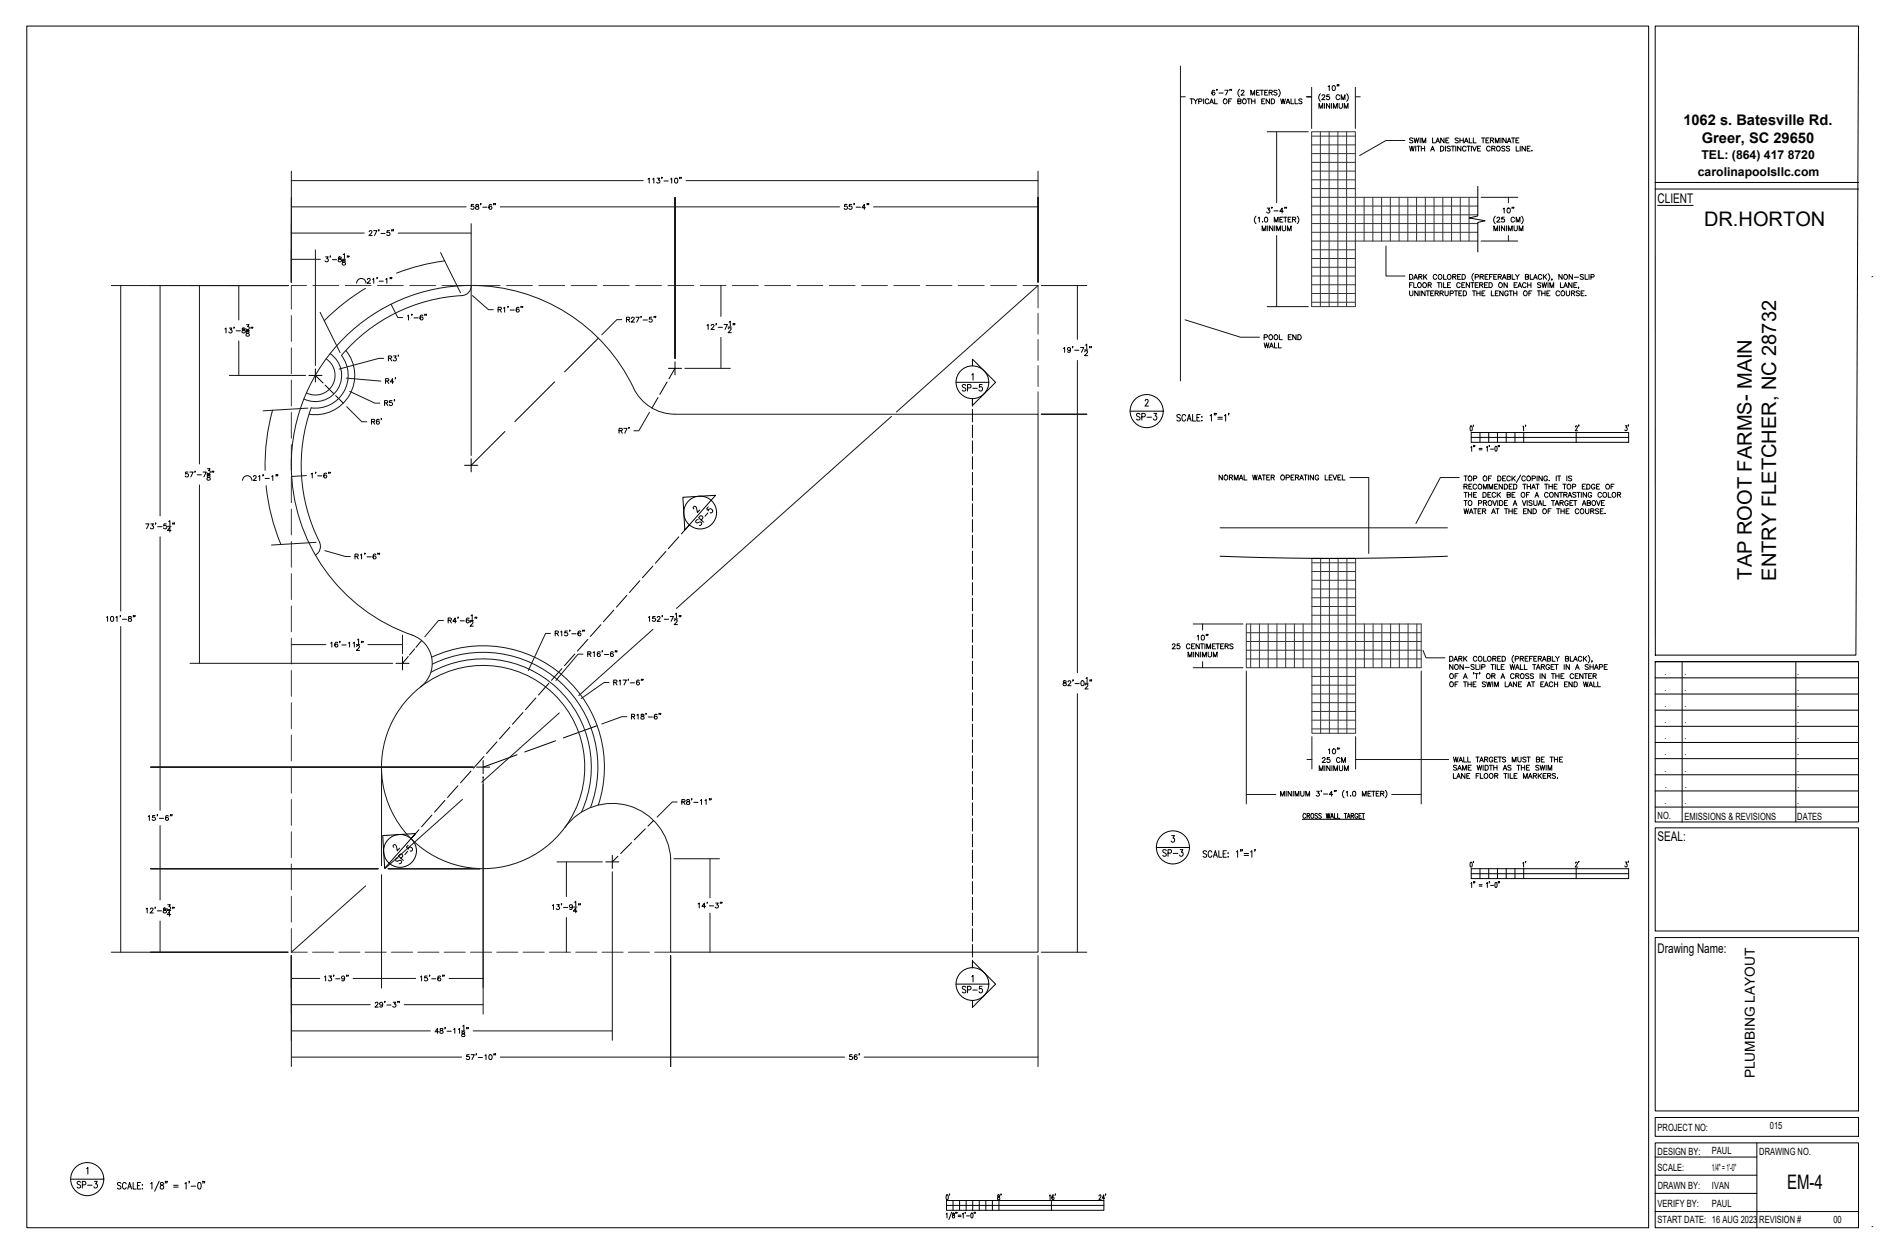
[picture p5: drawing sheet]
<svg xmlns="http://www.w3.org/2000/svg" width="914mm" height="610mm" viewBox="0 0 914 610" stroke-linecap="round" stroke-linejoin="round" font-family="sans-serif">
<defs><g id="words">
<g font-size="9.7">
<text x="825" y="109">DR.HORTON</text>
<text x="848" y="281" transform="rotate(-90 848 281)">TAP ROOT FARMS- MAIN</text>
<text x="860" y="281" transform="rotate(-90 860 281)">ENTRY FLETCHER, NC 28732</text>
<text x="865" y="576">EM-4</text>
</g>
<g font-size="7.1">
<text x="815" y="61">1062 s. Batesville Rd.</text>
<text x="824" y="69">Greer, SC 29650</text>
</g>
<text font-size="6.7" x="849" y="522" transform="rotate(-90 849 522)">PLUMBING LAYOUT</text>
<g font-size="6.5">
<text x="802" y="98">CLIENT</text>
<text x="907" y="135" transform="rotate(-90 907 135)">.</text>
<text x="802" y="407">SEAL:</text>
<text x="802" y="462">Drawing Name:</text>
<text x="907" y="594" transform="rotate(-90 907 594)">.</text>
</g>
<g font-size="5.9">
<text x="824" y="77">TEL: (864) 417 8720</text>
<text x="822" y="85">carolinapoolsllc.com</text>
</g>
<g font-size="4.8">
<text x="806" y="327">.</text>
<text x="815" y="327">.</text>
<text x="870" y="327">.</text>
<text x="806" y="334">.</text>
<text x="815" y="334">.</text>
<text x="870" y="334">.</text>
<text x="806" y="342">.</text>
<text x="815" y="342">.</text>
<text x="870" y="342">.</text>
<text x="806" y="350">.</text>
<text x="815" y="350">.</text>
<text x="870" y="350">.</text>
<text x="806" y="358">.</text>
<text x="815" y="358">.</text>
<text x="870" y="358">.</text>
<text x="806" y="366">.</text>
<text x="815" y="366">.</text>
<text x="870" y="366">.</text>
<text x="806" y="374">.</text>
<text x="815" y="374">.</text>
<text x="870" y="374">.</text>
<text x="806" y="382">.</text>
<text x="816" y="381">.</text>
<text x="870" y="382">.</text>
<text x="806" y="389">.</text>
<text x="815" y="389">.</text>
<text x="870" y="389">.</text>
<text x="802" y="397">NO.</text>
<text x="815" y="397">EMISSIONS &amp; REVISIONS</text>
<text x="870" y="397">DATES</text>
<text x="802" y="547">PROJECT NO:</text>
<text x="857" y="547">015</text>
<text x="802" y="559">DESIGN BY:</text>
<text x="829" y="559">PAUL</text>
<text x="852" y="559">DRAWING NO.</text>
<text x="802" y="567">SCALE:</text>
<text x="829" y="567">1/4&quot; = 1'-0&quot;</text>
<text x="802" y="576">DRAWN BY:</text>
<text x="829" y="576">IVAN</text>
<text x="802" y="584">VERIFY BY:</text>
<text x="829" y="584">PAUL</text>
<text x="802" y="592">START DATE: 16 AUG 2023</text>
<text x="852" y="592">REVISION #</text>
<text x="887" y="592">00</text>
</g>
</g></defs>
<!-- layer: 0 -->
<g fill="none" stroke="#151515" stroke-width=".48">
<path d="M571 32v152M571 47h3M633 47h2h-2M635 42v20M656 42v20M656 47h2M613 64h20M618 64v34M680 68h-9l-13 7M141 83v54v-41M141 87h170M327 96v78v-78"/>
<path d="M332 87h170M502 83v54v-41M717 96h18M730 96v2M141 108v29v-16M141 113h35M141 100h85M193 113h35M228 108v113M242 100h164M423 100h79M618 114v34"/>
<path d="M671 119v15h9M717 117h18M730 114v3M54 138h85h-66M58 138v158M77 138v112M92 138h47h-28M97 138v87M116 138v17M141 126h14M153 121v56M177 140a100 100 0 0 0-20 15"/>
<path d="M213 122l10 20M215 126l-12 3-11 3M228 138a5 5 0 0 1-4 5 82 82 0 0 0-59 29M349 138v15M502 138l-68 62M504 138h22M522 138v26M155 151l10 20M189 147l4 7h2M229 143l7 7h3M301 155h-2l-8 7M574 155l26 8h10"/>
<path d="M613 148h20M116 165v17M158 174a10 10 0 0 1 3 13 10 10 0 0 1-13 3M160 171a13 13 0 0 1 4 17 13 13 0 0 1-17 5M165 172a16 16 0 0 1 1 18 16 16 0 0 1-15 7 85 85 0 0 0 4 67l-1 3-1 2M167 170a19 19 0 0 1 2 21 19 19 0 0 1-19 10M186 174h-3l-19 5M331 178h23M349 163v15M522 174v152M111 182h37M132 199a100 100 0 0 0-4 29"/>
<path d="M149 198l-22 1M168 183l16 2M168 197l7 7h3M169 189l12 6h3M314 200l-5 9h-2M432 202l-105 93M526 201h-22h22M97 235v86M129 235a100 100 0 0 0 7 29M148 230l-7 1M653 231h10v37M706 231h-9l-12 22"/>
<path d="M77 260v132M591 256h110M153 263l-22 1M157 267l10 2h3M58 303v158M141 312h17M178 312h17M195 308v8M209 318a59 59 0 0 1 64 9 59 59 0 0 1 17 63M215 300h-3l-6 8M266 307h-2l-8 18M282 317h-2l-11 12"/>
<path d="M316 305l-36 32M578 302h24M582 302v3M689 315l1 4h9M92 321h98M204 333a14 14 0 0 0-4-25 87 87 0 0 1-36-142 87 87 0 0 1 144 25 22 22 0 0 0 19 10h175v260h-177v-45a28 28 0 0 0-21-26 28 28 0 0 0-30 11M204 333a49 49 0 0 0-4 74 49 49 0 0 0 74-6M204 333a49 49 0 0 1 64 3 49 49 0 0 1 6 65M209 326a52 52 0 0 1 60 7 52 52 0 0 1 12 60M209 322a56 56 0 0 1 62 8 56 56 0 0 1 15 61M295 330h-3l-11 8M522 336v125"/>
<path d="M578 323h24M582 320v3M603 325v64M688 325v64M271 345l-38 34M303 347h-2l-10 4M635 357v15M656 357v15M73 371h156h-156M234 377v101M234 380v111M633 368h2"/>
<path d="M656 368h45M77 400v36M224 387l-38 34M328 388h-3l-7 8M603 385h15M674 385h14M185 419v-46v46M270 417h22M274 417v17M326 416h22M344 416v19M73 421h110h-110"/>
<path d="M177 429l-36 32M188 421h44h-44M296 422v82M77 446v15M274 444v17M344 442v19M54 461h85h-66M141 478v-15v53M141 474h14M171 474h30M185 478v-54v54M217 474h17"/>
<path d="M502 463v53M504 461h22M141 491v-28v41M141 486h38M141 499h67M196 486h38M229 499h67M141 512h82M242 512h167M325 516v-53v53M418 512h84"/>
</g>
<g fill="none" stroke="#000" stroke-width=".48">
<path d="M576 48h2M577 48v2M578 48l1 1v1M580 48l-1 1M580 49h2v-1h-2v2M583 48v2M585 48a.9 .9 0 0 0-1 0 .9 .9 0 0 0-1 1 .9 .9 0 0 0 1 1 .9 .9 0 0 0 1 0M586 50v-2l1 2M586 49h1M588 48v2h1M588 44a1.1 1.1 0 0 0-1 1 1.1 1.1 0 0 0 1 1 .7 .7 0 0 0 0-1 .7 .7 0 0 0-1 0M589 43v1"/>
<path d="M590 45h2M593 44h1l-1 2M595 49h1M596 43l-1 1M596 43v1M596 48h-1v2M599 49h2v-1h-2v2h2l-1-1M600 43l-1 2 1 2M601 44h1l-1 2h1M604 48h1M605 48v2M605 46v-2l1 2 1-2v2"/>
<path d="M606 49h1M606 48v2M607 48v2M608 45h1M610 44h-2v2h2M610 44h2M611 49h1M611 44v2M612 45h1M612 48h-1v2h1M614 44h-2v2h2M614 45h2v-1h-2v2"/>
<path d="M615 48v2l-2-2v2M615 45l1 1M615 48h1a1.3 1.3 0 0 1 1 1 1.3 1.3 0 0 1-1 1h-1zM618 44h-1l1 1v1h-1M619 43l1 2-1 2M620 48l1 2v-2l1 2v-2M623 50v-2l1 2M623 49h1M625 48v2h1M627 48v2h1M630 48h-1v1l1 1h-1M638 52v-2l1 2 1-2v2"/>
<path d="M639 45l-1 2 1 2M640 46h1v1l-1 1h1M641 50v2M643 42v-1v3M643 46h-1v1a.8 .8 0 0 1 1 0 .8 .8 0 0 1 0 1 .8 .8 0 0 1-1 0M644 50v2l-2-2v2M645 50v2M645 52v-2l1 2 1-2v2M647 41v1M648 41v1M648 50v2h1h1v-2M648 46a.9 .9 0 0 0-1 0 .9 .9 0 0 0 0 1 .9 .9 0 0 0 0 1 .9 .9 0 0 0 1 0"/>
<path d="M649 48v-2l1 2 1-2v2M651 52v-2l1 2 1-2v2M652 45l1 2-1 2M682 71l1 2v-2l1 2 1-2M684 67h-2l2 1-1 1h-1M684 67l1 2 1-2v2l1-2M685 71v2M686 71h1M687 71v2M687 67v2M688 71v2M688 72h2"/>
<path d="M688 69v-2l1 2 1-2v2M690 71v2M693 73v-2l1 2M693 72h1M693 67v2h2M695 69l1-2 1 2M695 68h2M697 71h1a1.3 1.3 0 0 1 1 1 1.3 1.3 0 0 1-1 1h-1zM699 67v2l-2-2v2M700 71v2M700 68h1M701 67h-1v2h1"/>
<path d="M702 71h-2l2 1v1h-2M703 71h1M703 71v2M705 71v2M706 67h-2l2 1v1h-2M707 68h1M707 67v2M707 71v2l-1-2v2M708 67v2M709 69l1-2 1 2M709 68h1M710 71a.9 .9 0 0 0-1 0 .9 .9 0 0 0-1 1 .9 .9 0 0 0 1 1 .9 .9 0 0 0 1 0"/>
<path d="M710 71h2M711 71v2M711 67v2h2M712 71v2M713 71l1 2 1-2M713 67v2h2M715 72h1M717 71h-2v2h2M717 67h2M718 67v2M719 68h1M721 67h-2v2h2"/>
<path d="M721 71a1 1 0 0 0-1 0 1 1 0 0 0 0 2 1 1 0 0 0 1 0M721 68h2v-1h-2v2M722 72h2v-1h-2v2M722 68l1 1M723 72l1 1M724 69v-2l1 2 1-2v2M727 67v2M728 71h-1l1 1v1h-1M729 67v2l-2-2v2M730 69l1-2v2M730 68h1M731 71h-2l2 1-1 1h-1"/>
<path d="M732 67h1M732 67v2M734 68h1M734 71v2h1M735 67h-1v2h1M736 71v2M738 71v2l-1-2v2M739 72h1M741 71h-2v2h2M742 73h.1M229 99h-1v1a.8 .8 0 0 1 1 0 .8 .8 0 0 1 0 1 .8 .8 0 0 1-1 0M230 99v1l2 1a.7 .7 0 0 1-1 0 .7 .7 0 0 1 0-1l1-1z"/>
<path d="M233 99h.1M238 99a1.1 1.1 0 0 0-1 1 1.1 1.1 0 0 0 1 1 .7 .7 0 0 0 0-1 .7 .7 0 0 0-1 1M239 99h.1M240 99h.1M314 87v-1v3M316 87l1-1v3M318 86h1v1a.8 .8 0 0 1 0 1 .8 .8 0 0 1-1 0M320 86h.1M321 88h2M325 87v-1v3M329 86h.1M330 86h.1"/>
<path d="M410 99h-1v1a.8 .8 0 0 1 1 0 .8 .8 0 0 1 0 1 .8 .8 0 0 1-1 0M412 99h-1v1a.9 .9 0 0 1 1 0 .9 .9 0 0 1 0 1 .9 .9 0 0 1-1 0M414 99h-1M420 99h.1M421 99h-1M715 90v15l-4 1 8 1-4 1v14M179 112h1l-1 2h1M181 112h1l-1 2M183 111v1M184 113h2M189 112h-2v1a1 1 0 0 1 2 0 .8 .8 0 0 1-1 1 .8 .8 0 0 1-1 0M190 111v1"/>
<path d="M234 100h2M414 100h2M419 101h-2l1-2v2M608 105l-1 2 1 1M609 106l1-1v3M611 112v-3l1 3 1-3v3M611 107h.1M613 101h2l-1 1a.8 .8 0 0 1 1 1 1 1 0 0 1-2 0M614 109v3M616 100v1M616 109v3l-1-3v3M617 102h2"/>
<path d="M617 108v-3l1 3 1-3v3M617 109v3M618 112v-3l1 3 1-3v3M620 106h.1M621 109v2v1l1-1v-2M621 105h-1v3h1M621 102h-1l1-1v2M621 105h2M622 100v1M622 105v3M623 100v1M623 112v-3l1 3 1-3v3"/>
<path d="M624 106h.1M625 105h-1v3h1M626 106h1v-1h-1v3M626 106l1 2M628 105l1 2-1 1M723 112v-3l1 3 1-3v3M724 105l-1 2 1 1M725 106v-1l1 1-2 2h2M726 109v3M728 101v2M728 105h-1v1a.8 .8 0 0 1 1 0 .8 .8 0 0 1 0 1 .8 .8 0 0 1-1 0M728 109v3l-1-3v3"/>
<path d="M729 109v3M730 112v-3l1 3 1-3v3M732 100v1M733 100v1M733 109v2l1 1v-1v-2M733 106a.9 .9 0 0 0-1-1 .9 .9 0 0 0-1 1v1a.9 .9 0 0 0 1 1 .9 .9 0 0 0 1-1M734 108v-3l1 3 1-3v3M735 112v-3l1 3 1-3v3M737 105v2v1M158 124h1l-1 1a1.1 1.1 0 0 1 1 2 1.1 1.1 0 0 1-2-1M160 124v1M161 126h2"/>
<path d="M164 125l1 1a.8 .8 0 0 1 0 1 .8 .8 0 0 1-1-1l1-1zM166 126h1M166 126v1l1 1a.8 .8 0 0 1-1 0 .8 .8 0 0 1 0-1l1-1zM166 123h1v2M168 124v1M169 124v1M173 137a2.3 2.3 0 0 1 2-2 2.3 2.3 0 0 1 2 2M178 135h1l-1 2h1M180 135h1v2M183 134l-1 1M184 136h2M187 135v2"/>
<path d="M189 134v1M190 134l-1 1M682 133h1a1.3 1.3 0 0 1 1 1 1.3 1.3 0 0 1-1 1h-1zM682 138h1M684 137h-2v2M684 135l1-2 1 2M684 137v2h2M685 134h1M687 134h1v-1h-1v2M688 134v1M689 133v2M690 134l1 1"/>
<path d="M691 133l-2 1M691 138h2v-1h-2v2M692 138l1 1M695 133a.9 .9 0 0 0-1 0 .9 .9 0 0 0 0 1 .9 .9 0 0 0 1 1M696 137h1M697 137v2M698 137v2M699 133v2h1M699 137v2h1M701 138h1M702 137h-1v2h1M703 134h2v-1h-2v2"/>
<path d="M704 134l1 1M706 134h1M707 137a.9 .9 0 0 0-1 0 .9 .9 0 0 0-1 1 .9 .9 0 0 0 1 1 .9 .9 0 0 0 1 0M707 133h-1v2h1M708 138h1M708 133h1a1.3 1.3 0 0 1 0 1 1.3 1.3 0 0 1 0 1h-1zM709 137h-1v2h1M711 137v2l-1-2v2M712 137h2M713 137v2M713 132l-1 2 1 2M714 134h1l1-1h-2v2"/>
<path d="M714 138h1M716 137h-2v2h2M716 138h2v-1h-2v2M716 134h2v-1h-2v2M717 138l1 1M717 134l1 1M719 138h1M719 134h1M720 137h-1v2h1M720 133h-1v2h1M721 137h1a1.3 1.3 0 0 1 0 1 1.3 1.3 0 0 1 0 1h-1zM721 134h1"/>
<path d="M722 133h-1v2M723 134h1M725 133h-2v2h2M725 134h2v-1h-2v2M726 134l1 1M727 135l1-2 1 2M728 134h1M730 134h1v-1h-1v2h1v-1M730 137v2l-2-2v2M732 133v2h1M733 138h1M734 133v1v1"/>
<path d="M734 137h-1v2h1M735 139l1-2 1 2M735 138h1M735 133l-1 1M738 134h2v-1h-2v2h2l-1-1M739 137a.9 .9 0 0 0-1 0 .9 .9 0 0 0-1 1 .9 .9 0 0 0 1 1 .9 .9 0 0 0 1 0M739 138h2M739 137v2M741 133v2h1M741 137v2M742 135l1-2 1 2M743 134h1"/>
<path d="M746 137h-2l2 1v1h-2M746 133a.9 .9 0 0 0-1 0 .9 .9 0 0 0 0 1 .9 .9 0 0 0 0 1 .9 .9 0 0 0 1 0M746 137l1 2 1-2v2l1-2M747 133v2M748 134l1 1M749 133l-2 1M749 137v2M749 132l1 2-1 2M750 139v-2l1 2 1-2v2M751 135v1M755 137v2h2M756 133v2l-1-2v2"/>
<path d="M757 139l1-2 1 2M757 138h1M761 137v2l-2-2v2M761 133v2l-1-2v2M762 138h1M762 134h2M763 137h-1v2h1M764 139v1M766 133h-1l1 1v1h-1M767 133v2h2M769 133v2M770 134h1v-1h-1v2"/>
<path d="M109 159v2M111 159h1v1a.8 .8 0 0 1 0 1 .8 .8 0 0 1-1 0M113 158v1M117 159v1h2a.8 .8 0 0 1-1 1 .8 .8 0 0 1-1 0l2-2zM119 157h2l-1 1a.8 .8 0 0 1 0 1 .8 .8 0 0 1-1 0M122 158l-1 1M122 158v1M197 153h1v2M199 152v1M200 154h2M205 153a1.1 1.1 0 0 0-2 1 1.1 1.1 0 0 0 1 1 .7 .7 0 0 0 0-1 .7 .7 0 0 0-1 0M206 152v1"/>
<path d="M241 150h2v-1h-2v2M242 150l1 1M244 149v2M246 148v1M247 150h2M251 149a1 1 0 0 0-1 1 1 1 0 0 0 1 1 .7 .7 0 0 0 0-1 .7 .7 0 0 0-1 0M252 148v1M253 148v1M303 155h2v-1h-2v2M304 155l1 1M306 154h1l-1 2h1M308 154h1l-1 2"/>
<path d="M310 153v1M311 155h2M316 154h-2v1a1 1 0 0 1 2 0 .8 .8 0 0 1-1 1 .8 .8 0 0 1-1 0M317 153v1M342 158l1-1v3M344 158l1-1 1 1-2 2h2M347 157h.1M348 158h2M350 157h2l-1 3M352 158h2M353 159h1l-2 2h2M353 156h1v2"/>
<path d="M355 157h.1M356 157h-1M682 141v2h1h1v-2M686 141v2l-1-2v2M687 141v2M690 141v2l-2-2v2M690 141h2M691 141v2M693 142h.1M694 141h-1v2h1M695 142h1v-1h-1v2M695 142l1 1"/>
<path d="M697 142h1l1-1h-2v2M698 142l1 1M699 141l1 2h1v-2M702 142h1v-1h-1v2M704 141h2M705 141v2M706 142h1M708 141h-2v2h2M708 141a1.3 1.3 0 0 1 2 0 1.3 1.3 0 0 1 0 2h-2zM713 141h1M714 141v2M715 142h1"/>
<path d="M715 141v2M716 141v2M717 142h1M719 141h-2v2h2M722 141v2h1M724 142h1M725 141h-1v2h1M728 141v2l-2-2v2M730 141a.9 .9 0 0 0-1 0 .9 .9 0 0 0-1 1 .8 .8 0 0 0 1 1 .8 .8 0 0 0 1-1M731 141h1M731 141v2M733 142h1"/>
<path d="M733 141v2M734 141v2M740 142h1M742 141h-2v2M744 141h2M745 141v2M746 142h2M746 141v2M748 141v2M749 142h1M750 141h-1v2h1M755 141a.9 .9 0 0 0-1 0 .9 .9 0 0 0-1 1 .9 .9 0 0 0 1 1 .9 .9 0 0 0 1 0"/>
<path d="M758 141v2h1h1v-2M761 142h1v-1h-1v2M761 142l1 1M765 141h-2v1l2 1h-2M765 142h1M767 141h-2v2h2M768 143h.1M114 160h2M119 160h2M119 161l2 1a.7 .7 0 0 1-1 1 .7 .7 0 0 1-1-1l2-1zM153 179v6M188 173h1h1l-2-1v3"/>
<path d="M189 173l1 2M191 172h1l-1 1a1.1 1.1 0 0 1 1 2 1.1 1.1 0 0 1-2-1M193 172v1M290 164l-17 16M324 178h6M327 175v7M327 178l-3 5M471 177v-3l11 11-11 11v-3v4M515 169v-1v3M518 169a.7 .7 0 0 1-1 1 .7 .7 0 0 1 0-1 .7 .7 0 0 1 1 0v2l-1-1M519 168h.1M520 170h2"/>
<path d="M523 168h2l-1 3M525 169h2M525 170h1l-1 2h2M526 167v2M528 168h-1M528 168h.1M612 163h1h1l-2-1v2M612 166l1 2v-2l1 2v-2M615 168v-2l1 2M615 168h1M617 166v2h1M619 166v2h1"/>
<path d="M619 162v2h2M624 163h1M625 162h-1v2h1M627 162v2l-1-2v2M628 162h1a1.3 1.3 0 0 1 1 1 1.3 1.3 0 0 1-1 1h-1zM150 182h6M153 182l3 3M157 186l4 5M162 192l4 3M186 195h2v-1h-2v2M187 184h1l-1-1v3M187 195l1 1"/>
<path d="M187 184l1 2M190 194h-1v1a.9 .9 0 0 1 1 0 .9 .9 0 0 1 0 1 1 1 0 0 1-2 0M191 185h-2l1-2v3M191 194h.1M191 183v1M268 185l-19 19M319 192l-3 6M323 185l-4 6M463 185h16M468 187l-2-1v1l1 1 1 1h-1h-1M468 188h2v-2h-2v3M470 181h1v3"/>
<path d="M471 198v6M471 188h2M475 186h-1v2a.9 .9 0 0 1 1 0 .9 .9 0 0 1 0 1 .9 .9 0 0 1-1 0M547 199h16M554 194l1-1 1 1-2 3h2M180 204h1v-1h-1v2M181 204v1M184 203h-1a1.1 1.1 0 0 0-1 1 1.1 1.1 0 0 0 1 1 .7 .7 0 0 0 0-1 .7 .7 0 0 0-1 1M185 203h-1M244 209l-16 16M300 208h1l-1-1v3M300 208l1 2"/>
<path d="M302 207h2l-2 3M305 207l-1 1M471 206v6M471 213v7M552 201l-2-1v1l2 1v1h-1h-1M553 202h1v-2h-1v3M555 202h2M559 200h1l-1 1a1.1 1.1 0 0 1 1 2 1 1 0 0 1-2 0M571 201h-1l1 1a1 1 0 0 1 0 2 .9 .9 0 0 1-1-1M574 201a.9 .9 0 0 0-1 0 .9 .9 0 0 0-1 1v1a.9 .9 0 0 0 1 1 .9 .9 0 0 0 1-1M575 204l1-3 1 3M575 203h1"/>
<path d="M577 201v3h2M579 202h1M581 201h-2v3h2M582 202h.1M582 204h.1M586 201v3M588 200v1M589 200l-1 1M590 202h2M590 203h2M593 201v3M595 200v1"/>
<path d="M712 206a1.2 1.2 0 0 1 1 2 1.2 1.2 0 0 1-1 1zM712 217v-1v2M712 209h76v5h-76zM712 212h76M713 206v1M713 216h.1M714 216h.1M716 217h1M716 218h1M716 209v5M720 217v-1v2M721 209v5"/>
<path d="M721 216h.1M722 217h1M724 216a1.1 1.1 0 0 1 1 1 1.1 1.1 0 0 1-1 1zM725 209v5M725 216h.1M726 216h.1M729 209v5M733 209v5M737 207l1-1v3M738 209v5M739 206l-1 1M763 207v-1l1 1-1 2h1"/>
<path d="M763 209v5M764 206h.1M787 206h1l-1 1h1a.7 .7 0 0 1 0 1 .7 .7 0 0 1-1 0M788 206h.1M91 229h-1v1a.8 .8 0 0 1 1 0 .8 .8 0 0 1 0 1 .8 .8 0 0 1-1-1M92 229h1l-1 2M95 228l-1 1M95 230h2M98 229h2l-1 2M100 230h2M100 227h2l-1 1a.8 .8 0 0 1 1 1 1 1 0 0 1-2 0M100 230v1l2 1a.7 .7 0 0 1-1 1 1 1 0 0 1 0-2l1-1z"/>
<path d="M103 228v1M117 233a2.3 2.3 0 0 1 3-3 2.3 2.3 0 0 1 2 3M123 231l1-1v1l-1 2h1M125 231l1-1v3M127 230v1M128 232h2M132 231v-1v3M134 230v1M151 230v-1v2M153 229h.1M154 230h2M158 229a1.1 1.1 0 0 0-1 1 1.1 1.1 0 0 0 1 1 .7 .7 0 0 0 0-1 .7 .7 0 0 0-1 1"/>
<path d="M159 229h.1M160 229h.1M225 225h6M228 222v6M471 221v6M471 229v6M471 236v6M592 230v2l-2-2v2M595 231h1l1-1h-2v2M596 231l1 1M597 232v-2l1 2 1-2v2M600 232l1-2 1 2"/>
<path d="M600 232h1M602 230v2h2M606 230l1 2v-2l1 2 1-2M609 232l1-2 1 2M609 232h1M611 230h2M612 230v2M613 231h1M615 230h-2v2h2M615 231h2v-1h-2v2M616 231l1 1M623 231h1v-1h-1v2"/>
<path d="M625 231h1M626 230h-1v2h1M627 231h1l1-1h-2v2M628 231l1 1M629 232l1-2 1 2M629 232h2M631 230h2M632 230v2M633 230v2M636 230v2l-2-2v2M638 231a.9 .9 0 0 0-1-1 .9 .9 0 0 0 0 1 1 1 0 0 0 0 1 1 1 0 0 0 1 0v-1M641 230v2h2"/>
<path d="M643 231h1M645 230h-2v2h2M645 230l1 2 1-2M648 231h1M649 230h-1v2h1M650 230v2h1M709 236l1-1-1-1v3M709 230h1M709 238h1M709 230v3M709 238v3M709 236l1 1"/>
<path d="M711 238v3M711 240h1M711 236h1M712 238v3M713 234h-2v3h2M713 232h2v-1l-2-1v3M713 240h1M715 235a.9 .9 0 0 0-1-1 .9 .9 0 0 0-1 1v1a.9 .9 0 0 0 1 1 .9 .9 0 0 0 1-1M715 238h-2v3h2M718 238h1a1.3 1.3 0 0 1 0 2 1.3 1.3 0 0 1 0 1h-1zM718 237v-3l1 3 1-3v3M720 240h1"/>
<path d="M721 232h.1M721 237v-3l1 3 1-3v3M722 238h-2v3h2M722 230h-1v3M724 236h.1M724 239a.9 .9 0 0 0-1-1 .9 .9 0 0 0-1 1v1a.9 .9 0 0 0 1 1 .9 .9 0 0 0 1-1M725 238v3M725 230a1.3 1.3 0 0 1 1 1 1.3 1.3 0 0 1 0 2h-1zM725 234h-1v3h1M725 239l1 2M726 238l-1 2M727 234v3l-1-3v3"/>
<path d="M727 232h1M728 234a1.3 1.3 0 0 1 2 1 1.3 1.3 0 0 1-1 2h-1zM729 230h-2v3h2M730 240l1-1-1-1v3h1v-1M731 236h.1M731 231a.9 .9 0 0 0-1-1 .9 .9 0 0 0-1 1 1.1 1.1 0 0 0 1 2 1 1 0 0 0 1-1M732 230v3M732 240h1M732 234h-1v3h1M732 231l2 2M733 234h1a1.3 1.3 0 0 1 0 2 1.3 1.3 0 0 1 0 1h-1zM733 238h-1v3h1"/>
<path d="M734 230l-2 2M736 230l-2 4M737 234h2M738 234v3M738 231a.9 .9 0 0 0-1-1 .9 .9 0 0 0 0 1v1a.9 .9 0 0 0 0 1 .9 .9 0 0 0 1-1M739 240h1M739 236h2M739 234v3M740 238h-1v3M741 234v3M741 237l1-3 1 3M742 232h1v-1l-1-1v3"/>
<path d="M742 236h1M743 240h1M743 234h2M744 230v3M744 234v3M747 230v3l-2-3v3M748 234h1M748 234v3M749 231a1 1 0 0 0-1 0 1 1 0 0 0-1 1 .9 .9 0 0 0 1 1 .9 .9 0 0 0 1-1h-1M749 239a.9 .9 0 0 0-1-1 .9 .9 0 0 0 0 1v1a.9 .9 0 0 0 0 1 .9 .9 0 0 0 1-1M750 233h.1M750 236h1"/>
<path d="M750 234v3M751 234v3M752 236h1M753 230v3M754 234h-2v3h2M754 230h1M754 238v3l-1-3v3M755 230v3M755 238h1M756 238v3M756 234h2M757 240l1-1h1l-2-1v3"/>
<path d="M757 234v3M758 240l1 1M758 230v3M759 240h1M761 231h-2l2 1v1l-2-1M761 236h2v-1l-2-1v3M763 239h-2l2 1h-2M763 238h2M764 238v3M765 238v3M766 236h1M767 234h-1v3h1"/>
<path d="M768 238v3l-2-3v3M768 234a1.3 1.3 0 0 1 2 1 1.3 1.3 0 0 1-1 2h-1zM770 239a.9 .9 0 0 0-1-1 .9 .9 0 0 0 0 1v1a.8 .8 0 0 0 1 1 .8 .8 0 0 0 0-1M772 235a.9 .9 0 0 0-1-1 .9 .9 0 0 0-1 1v1a.8 .8 0 0 0 1 1 .8 .8 0 0 0 1-1h-1M773 236h1M774 234h-1v3h1M775 239a.9 .9 0 0 0-1-1 .9 .9 0 0 0 0 1v1a.9 .9 0 0 0 0 1 .9 .9 0 0 0 1-1M779 238v3h1M780 236h1M781 234h-1v3M783 240l1-1h1l-2-1v3M784 240l1 1"/>
<path d="M71 254h1l-1 2M73 254h1v1a.8 .8 0 0 1 0 1 .8 .8 0 0 1-1 0M75 253v1M76 255h2M80 254h-1v1a1 1 0 0 1 2 0 .9 .9 0 0 1-1 1 .9 .9 0 0 1-1 0M81 255h2M82 253v-1v2M83 257h-2l1-2v3M84 253v1M329 260l-5 6M331 241l15-1-15 17zM334 254l-4 5"/>
<path d="M336 246v-1h1l1 3 1-1M338 252h-1v1h3l-1 1M339 252l1-1-1-1-1 1 3 2M343 248l-2 2M343 245l-1 1 1 1a1 1 0 0 1 1-1 1 1 0 0 1 1 1 1 1 0 0 1-1 1M471 244v6M471 252v6M471 259v6M709 246v3l1-3v3l1-3M709 242h1M709 242v3M711 249l1-3 1 3"/>
<path d="M712 248h1M713 246h2M714 246v3M715 247h1M716 244l1-1-1-1v3M717 246h-2v3h2M718 247h1l-1-1v3M718 244l1-1h1l-2-1v3M718 247l1 2M719 244l1 1M722 249l1-3 1 3M722 248h2"/>
<path d="M723 242l1 3v-3M724 246h2M725 246v3M725 242v3M726 242h1a1.3 1.3 0 0 1 1 2 1.3 1.3 0 0 1-1 1h-1zM728 244h1M728 246h2M729 246v3M730 242h-2v3h2M730 247h2M730 246v3M732 246v3"/>
<path d="M732 245l1-3 1 3M733 244h1M733 247h1M734 246h-1v3h1M737 242l1 3 1-3M737 247h1M739 246h-2v3h2M739 242v3M741 246v3l-1-3v3M742 243l-2-1v1l2 1h-2M742 246h1a1.3 1.3 0 0 1 1 2 1.3 1.3 0 0 1-1 1h-1zM742 242v2l1 1 1-1v-2"/>
<path d="M743 241l1-3 1 3M745 245v-3l1 3M745 244h1M747 242v3h1M749 247h1M751 246h-2v3M751 242h2M752 242v3M753 245l1-3 1 3M753 244h1M753 246h2M754 246v3"/>
<path d="M755 244l1-1h1l-2-1v3M756 246v3M756 247h1M756 244l1 1M757 246v3M758 247h1M759 241l1-3 1 3M759 243a.9 .9 0 0 0-1-1 .9 .9 0 0 0-1 1 1.1 1.1 0 0 0 1 2 1 1 0 0 0 1-1M760 246h-2v3h2M760 244h1M761 242h-1v3h1M762 242h1"/>
<path d="M763 242v3M764 247a1 1 0 0 0-1-1 1 1 0 0 0 0 2 .9 .9 0 0 0 0 1 .9 .9 0 0 0 1-1M766 245l1-3 1 3M766 244h1M768 246v2v1l1-1v-2M768 244l2-1-2-1v3h2l-1-1M770 247h1h1l-2-1v3M771 247l1 2M773 242l1 3 1-3M774 247h-2l2 1v1l-2-1M775 247h1M775 244h1"/>
<path d="M776 246h-1v3h1M777 242h-2v3h2M777 248h.1M172 269h1l-1-1v3M173 269v2M174 269l1-1v3M177 268v1M178 270h2M182 269v-1a1.1 1.1 0 0 0-1 1 1.1 1.1 0 0 0 1 2 1 1 0 0 0 0-2 .7 .7 0 0 0-1 1M183 268v1M184 268v1M316 274l-5 6"/>
<path d="M322 267l-5 6M471 267v6M471 274v7M591 269a1431 1431 0 0 0 110 0M52 299v-1v3M56 299l1-1v3M58 298v1M59 300h2M62 299l2 1a.8 .8 0 0 1-1 1 .8 .8 0 0 1-1-1l2-1zM65 298l-1 1M65 298v1M222 299h.1"/>
<path d="M227 300v-1a1 1 0 0 0-1 1 1 1 0 0 0 1 1 .7 .7 0 0 0 0-1 .7 .7 0 0 0-1 1M228 298h1v2M230 299h.1M231 299h.1M297 295l-5 6M303 288l-5 6M310 281l-5 6M314 299v-1v3M317 298h-1v2a.8 .8 0 0 1 1-1 1 1 0 0 1 0 2 .8 .8 0 0 1-1-1M318 299l1-1 1 1-2 2h2M321 298l-1 1M322 300h2"/>
<path d="M324 298h2l-1 3M326 300h2M327 297v2M329 298v1M330 298l-1 1M471 282v6M471 290v6M471 297v6M160 311h1v2M163 311a1.1 1.1 0 0 0-1 1 1.1 1.1 0 0 0 1 1 .7 .7 0 0 0 0-1 .7 .7 0 0 0-1 1M165 311h-1M166 312h2"/>
<path d="M169 311v2M171 311h1v2M173 312h1M173 313h1l-1 2h1M173 310l1-1v3M175 311h.1M176 311h.1M195 318v6M198 318l-3 3M201 314l-3 3M204 310l-3 3M217 300h1h1l-2-1v3"/>
<path d="M218 300l1 2M221 301h-2l1-2v3M223 301h2M228 300h1M228 301h1l-1 2h1M269 307h1v-1h-1v2M270 307v1M271 306h1v2M275 306h-2v1a1 1 0 0 1 2 0 .8 .8 0 0 1 0 1 1.1 1.1 0 0 1-2-1M276 305v1M277 307h2M278 317l-5 5"/>
<path d="M281 306a1 1 0 0 0-1 1 1 1 0 0 0 1 1 1 1 0 0 0 0-2 .7 .7 0 0 0-1 1M282 305v1M283 305v1M285 317h1v-1h-1v2M285 310l-5 5M285 317l1 1M287 316h1v2M291 316h-1a1.1 1.1 0 0 0-1 1 1.1 1.1 0 0 0 1 1 .7 .7 0 0 0 0-1 .7 .7 0 0 0-1 0M291 302l-5 6M292 315l-1 1M293 317h2M297 316a1.1 1.1 0 0 0-2 1 1.1 1.1 0 0 0 2 1 .7 .7 0 0 0 0-1 1 1 0 0 0-2 0"/>
<path d="M298 315v1M299 315l-1 1M326 301l1-1 1 1-2 1h2M471 305v6M471 313v6M567 312h1h1l-2 2h2M571 312h-1v1a.9 .9 0 0 1 1 0 .9 .9 0 0 1 0 1 .9 .9 0 0 1-1 0M575 318v-2l1 2 1-2v2M576 312a.9 .9 0 0 0-1 0 .9 .9 0 0 0-1 1 1 1 0 0 0 1 1 1 1 0 0 0 1 0M577 313h1M578 316v2M578 312h-1v2h1"/>
<path d="M580 308v2M580 316v2l-1-2v2M581 312v2l-2-2v2M581 312h2M581 316v2M582 312v2M582 318v-2l1 2 1-2v2M583 312v2M584 307v1M584 314v-2l1 2 1-2v2M585 307l-1 1M585 316v1l1 1v-2"/>
<path d="M587 313h1M587 318v-2l1 2 1-2v2M588 312h-1v2h1M589 312h1M589 312v2M591 313h1M592 312h-1v2h1M593 313h1l1-1h-2v2M594 313l1 1M597 312h-2l2 2h-2M702 318h1a1.3 1.3 0 0 1 0 1 1.3 1.3 0 0 1 0 1h-1zM704 319h1"/>
<path d="M706 319h2v-1h-2v2M707 319l1 1M709 318v2M709 319l1 1M710 318l-1 1M715 318a.9 .9 0 0 0-1 0 .9 .9 0 0 0-1 1 .9 .9 0 0 0 1 1 .9 .9 0 0 0 1 0M718 318v2h2M723 319h1v-1h-1v2M723 319l1 1M725 319h1M726 318h-1v2h1M727 318h1a1.3 1.3 0 0 1 1 1 1.3 1.3 0 0 1-1 1h-1z"/>
<path d="M733 317l-1 2 1 2M733 319h2v-1h-2v2M736 319h1v-1h-1v2M737 319v1M738 319h1M740 318h-2v2h2M740 319h1M742 318h-2v2M742 319h1M744 318h-2v2h2M745 319h1v-1h-1v2M745 319l1 1"/>
<path d="M747 319h1M749 319h1l1-1h-2v2h1v-1M751 318v2h2M753 318l1 1v1M755 318l-1 1M758 319h1v-1h-1v2h1v-1M760 318v2h1M762 319h1M766 318a.9 .9 0 0 0-1 0 .9 .9 0 0 0-1 1 .9 .9 0 0 0 1 1 .9 .9 0 0 0 1 0M766 318v2M767 319l1 1M768 318l-2 1"/>
<path d="M769 317l1 2-1 2M192 321h6M259 338l-5 6M266 331l-5 6M272 324l-5 5M297 330h1h1l-2-1v3M298 330l1 2M300 330v-1v3M302 329h1l-1 3M304 329v1M305 331h2M309 330v-1a1 1 0 0 0-1 1 1 1 0 0 0 1 1 .7 .7 0 0 0 0-1 .7 .7 0 0 0-1 1"/>
<path d="M311 329l-1 1M311 329v1M471 320v6M471 328v6M471 335v6M515 330l1 1a.8 .8 0 0 1-1 1 .8 .8 0 0 1 0-1l1-1zM517 330h1l-1 2h1M519 329v1M520 331h2M525 331h2M525 332l1-1 1 1-2 2h2M526 329v-1v2"/>
<path d="M528 329v1M703 322v2l-1-2v2M704 320l1-2 1 2M704 327h1M704 331h1M706 326h-2v3M706 330h-2v3M708 322v2l-1-2v2M708 329l1-3 1 3M708 330h2M709 328h1M709 323h2"/>
<path d="M709 330v3M711 331h1M711 330v3M712 330v3M713 331h1M713 326h.1M714 322h-2v1l2 1h-2M714 326h2M714 322v2h2M715 330h-2v3h2M715 326v3M716 326h.1"/>
<path d="M716 322v2M717 323h2v-1h-2v2M719 330h-1v1l1 1h-1M720 330v3l1-3v3l1-3M722 322h1M722 327h2v-1h-2v3M722 322v2M723 330v3M723 327l1 2M724 333v-3v3l1-3v3M724 322v2M725 322v2h1"/>
<path d="M727 329v-3l1 3M727 323h1M727 328h1M728 322h-1v2h1M729 330v3h1M730 333l1-3 1 3M731 332h1M731 322l1 2v-2l1 2v-2M733 327a.9 .9 0 0 0-1-1 .9 .9 0 0 0-1 1v1a.9 .9 0 0 0 1 1 .9 .9 0 0 0 1-1M734 324v-2l1 2M734 327h1v-1h-1v3M734 323h1"/>
<path d="M734 330v3l-1-3v3M734 327l1 2M735 331h1M736 322v2h1M737 330h-2v3h2M738 322v2h1M739 333l1-3 1 3M740 332h1M740 327h-2l2 1-1 1-1-1M741 330h2M742 322h1M742 330v3"/>
<path d="M742 327h-1l1 1h-1M743 322v2M744 324l1-2v2M744 323h1M745 326v3M746 331h1M746 323h1l1-1h-2v2M747 320l1-2v2M747 323l1 1M747 330h-1v3h1M748 333l1-3v3M748 326v3l-2-3v3"/>
<path d="M748 332h1M750 322a.9 .9 0 0 0-1 0 .9 .9 0 0 0-1 1 1 1 0 0 0 1 1 1 1 0 0 0 1 0v-1h-1M751 323h1M751 326h2M752 331a.9 .9 0 0 0-1-1 .9 .9 0 0 0-1 1v1a.9 .9 0 0 0 1 1 .9 .9 0 0 0 1-1M752 326v3M752 322h-1v2h1M752 331h2M752 330v3M753 322h1M753 327h2M753 326v3"/>
<path d="M753 322v2M754 330v3M755 326v3M756 327h.1M757 326h-1v3h1M757 322v2M757 331h1M759 330h-2v3h2M760 322v2l-2-2v2M761 330v3l-2-3v3M762 320l1-2 1 2M762 327a.9 .9 0 0 0-1-1 .9 .9 0 0 0-1 1v1a.9 .9 0 0 0 1 1 .9 .9 0 0 0 1-1"/>
<path d="M762 330h1a1.3 1.3 0 0 1 1 1 1.3 1.3 0 0 1-1 2h-1zM763 327h.1M763 324l1-2v2M763 323h1M764 326h-1v3h1M766 326v3l-1-3v3M766 330l1 3 1-3v3l1-3M767 326h1M768 326v3M769 322h-1l-1 1 2 1h-2M769 327h1M769 333l1-3 1 3"/>
<path d="M769 332h2M770 323h1M770 322v2M770 326h-1v3h1M771 320l-1 1M771 327h1l1-1h-2v3M771 322v2M771 330v3h2M772 324l1-2 1 2M772 327l1 2M772 323h1M773 330v3h2"/>
<path d="M774 323h2v-1h-2v2M777 323h.1M778 322h-1v2h1M241 359l-5 6M247 352l-5 6M253 345l-5 6M269 359l-15 5M289 351l-16 6M306 347h1v-1h-1v2M306 347l1 1M308 346h1v2M310 346v1h2a.8 .8 0 0 1-1 1 .8 .8 0 0 1-1 0l2-2z"/>
<path d="M313 345v1M314 347h2M318 346a1.1 1.1 0 0 0-1 1 1.1 1.1 0 0 0 1 1 .7 .7 0 0 0 0-1 .7 .7 0 0 0-1 0M319 345v1M320 345v1M471 343v6M471 351v6M471 358v6M228 373l-5 6M231 371h6M234 368v7M234 366l-5 6"/>
<path d="M250 365l-16 6M471 366v6M471 373v7M639 373v-2v2l1-2v2M640 367h1l-1 2h2M641 371v2M643 363h1v2M644 367h-2v1a1 1 0 0 1 2 0 .8 .8 0 0 1 0 1 1 1 0 0 1-2 0M644 371v2l-2-2v2M645 371v2M646 373v-2l1 2v-2v2M648 362l-1 1"/>
<path d="M648 362v1M648 371v1l1 1h1v-2M649 367a.9 .9 0 0 0-1 0 .9 .9 0 0 0-1 1 1 1 0 0 0 0 1 1 1 0 0 0 2 0M649 369v-2l1 2 1-2v2M651 373v-2l1 2 1-2v2M704 367v2l1-2v2l1-2M704 375v2h1M705 371h-1l1 1v1h-1M705 377l1-2 1 2M705 376h2M706 373l1-2v2M706 372h1"/>
<path d="M706 369l1-2 1 2M707 368h1M708 373v-2l1 2 1-2v2M709 367v2h1M709 375v2l-1-2v2M710 376h1M710 367v2h2M711 372h1M711 375h-1v2h1M712 371h-1v2h1M714 367h2M715 376h.1"/>
<path d="M715 371l1 2v-2l1 2v-2M715 367v2M716 375h-1v2M716 369l1-2 1 2M717 375v2h1M717 368h1M718 371v2M719 368h1v-1h-1v2M719 371h1a1.3 1.3 0 0 1 0 1 1.3 1.3 0 0 1 0 1h-1zM719 368l1 1M721 371h2M722 371v2"/>
<path d="M723 367a.9 .9 0 0 0-1 0 .9 .9 0 0 0-1 0 1 1 0 0 0 0 2 1 1 0 0 0 2 0v-1h-1M723 372h2M723 371v2M723 368h1M724 376h1v-1h-1v2M724 376l1 1M725 371v2M725 367h-2v2h2M725 367h2M726 367v2M728 373l1-2v2M728 372h1"/>
<path d="M728 375h2M729 375v2M729 367h-2l2 2h-2M730 375v2M731 375v2h1M731 371h-1l1 1v1h-1M732 369v-2l1 2 1-2v2M733 376h1M734 371h2M734 375h-1v2h1M735 367v1v1h1v-2M735 371v2"/>
<path d="M736 372h2M736 371v2M737 377v-2l1 2 1-2v2M738 371v2M739 367h-2l2 1-1 1h-1M739 372h1M739 367h2M740 377l1-2 1 2M740 367v2M740 376h1M740 371h-1v2h1M742 376h2v-1h-2v2"/>
<path d="M743 376l1 1M744 368h1v-1h-1v2h1v-1M745 375v2M745 371h-2l2 1v1h-2M745 376l1 1M745 371l1 2 1-2v2l1-2M746 368h1M746 375l-1 1M747 376h1M748 367h-2v2h2M748 375h-1v2h1M748 371v2"/>
<path d="M749 376h1l1-1h-2v2M749 373v-2l1 2 1-2v2M750 376l1 1M750 367h2M751 367v2M752 367v2M752 368h2M753 375h-1l1 2h-2M754 377h.1M754 367v2M755 368h1M756 367h-1v2h1"/>
<path d="M72 395v2M75 395h-1v1a.8 .8 0 0 1 1 0 .8 .8 0 0 1 0 1 .8 .8 0 0 1-1 0M76 395h.1M77 396h2M81 395a1.1 1.1 0 0 0-1 1 1.1 1.1 0 0 0 1 1 .7 .7 0 0 0 0-1 .7 .7 0 0 0-1 0M83 395h-1M83 395h.1M209 395l-5 5M215 388l-5 5M222 380l-5 6M316 397l-2 3M330 388h1l1-1h-2v3"/>
<path d="M331 388l1 2M333 387v1a1 1 0 0 1 1 0 1 1 0 0 1 0 1h-1a1.1 1.1 0 0 1 0-1 1.1 1.1 0 0 1 1 0v-1zM335 387h.1M336 388h2M339 388l1-1v3M341 388l1-1v3M344 387h-1M344 387h.1M471 381v6M471 389v6M471 396v6M620 385v-2l1 2 1-2v2"/>
<path d="M623 383v2M625 383v2l-1-2v2M626 383v2M627 385v-2l1 2 1-2v2M630 383v2h1v-2M630 397h31M632 394a.7 .7 0 0 0-1 0 .7 .7 0 0 0 0 1 .7 .7 0 0 0 0 1 .7 .7 0 0 0 1 0M632 385v-2l1 2 1-2v2M633 395h1v-1h-1v2M633 395l1 1M637 383h2l-1 1a.8 .8 0 0 1 1 1 1 1 0 0 1-2 0M638 394h-1v1l1 1h-1"/>
<path d="M640 394h-1l-1 1 2 1h-2M640 383h-1M641 384h2M642 394v2l1-2v2l1-2M644 396l1-2v2M644 395h1M645 385h-2l2-2v2M646 394v2h1M646 383h.1M647 383h.1M647 394v2h2M651 383l-1 1 1 2"/>
<path d="M651 394h1M651 394v2M652 384v-1v2M652 396l1-2 1 2M652 395h1M654 385h.1M654 395h1v-1h-1v2M655 395v1M657 394a.7 .7 0 0 0-1 0 .7 .7 0 0 0 0 1 .7 .7 0 0 0 1 1 .7 .7 0 0 0 0-1M658 395h1M659 394h-1v2h1M659 394h2"/>
<path d="M659 385v-2l1 2 1-2v2M660 394v2M662 384h1M664 383h-2v2h2M664 383h2M665 383v2M666 384h1M668 383h-2v2h2M668 384h2v-1h-2v2M669 384l1 1M671 383v1v2M191 410v-1h1v3l1-1"/>
<path d="M193 415l-1 1v1h1a.9 .9 0 0 1 1 0 .9 .9 0 0 1 0 1h-1M194 416l1-2h-1h-1l2 3M197 412l-1 2M198 409l-1 1 1 1a1 1 0 0 1 1-1 1 1 0 0 1 1 1 1 1 0 0 1-1 1M203 402l-4 4 2-2-16 1 1 15 13-14M293 417h7M296 414v6M299 415l-3 2M306 408l-6 5M312 401l-5 6M471 404v6M471 412v6"/>
<path d="M471 419v6M560 410h16M565 412l-1-1-1 1v1h1a1 1 0 0 1 0 2 .9 .9 0 0 1-1-1M565 413h2v-1l-2-1v4M567 405h1v1a.9 .9 0 0 1 1 1 1 1 0 0 1-2 0M568 413h2M571 411h2l-1 2a.9 .9 0 0 1 1 1 1 1 0 0 1-2 0M584 412h-1h-1l2 2v1h-2M587 413a1.1 1.1 0 0 0-2-1 .9 .9 0 0 0 0 1v1a.9 .9 0 0 0 0 1 1.1 1.1 0 0 0 2-1M587 415l1-3 1 3M588 414h1M590 412v3h1"/>
<path d="M592 413h1M594 412h-2v3h2M594 413h.1M594 415h.1M598 412h1v3M601 411l-1 1M601 411v1M602 413h2M602 414h2M605 412h1v3M608 411l-1 1M712 418a1.1 1.1 0 0 1 1 1 1.1 1.1 0 0 1-1 1z"/>
<path d="M713 417v1M737 418l1-1v3M739 417l-1 1M763 418v-1l1 1-1 2h1M764 417v1M787 417h1l-1 1h1a.7 .7 0 0 1 0 1 .7 .7 0 0 1-1 1v-1M788 417v1M75 439v1M79 440l2 1a.7 .7 0 0 1-1 1 .7 .7 0 0 1-1-1l1-1zM81 438h1v1a.8 .8 0 0 1 0 1 .8 .8 0 0 1-1 0M84 439l-1 1M84 439v1"/>
<path d="M267 438h1v2M270 438h1l-1 1a.8 .8 0 0 1 1 1 1 1 0 0 1-2 0M272 438h.1M273 439h2M277 439a.7 .7 0 0 1-1 0 .7 .7 0 0 1 0-1 .7 .7 0 0 1 1 0v2h-1M278 439h1M278 437l1-1v3M280 438h.1M281 438h.1M338 438v-1v3M342 439h-2l1-2v3M342 437h.1"/>
<path d="M343 439h2M346 437h2l-1 1a.8 .8 0 0 1 1 1 1 1 0 0 1-2 0M349 437h.1M471 427v6M471 434v7M712 428v-1v3M712 421h76v4h-76zM712 423h76M713 427v1M714 427v1M716 428h1M716 429h1"/>
<path d="M716 421v4M720 428v-1v3M721 421v4M721 427v1M722 429h1M724 427a1.1 1.1 0 0 1 1 2 1.1 1.1 0 0 1-1 1zM725 421v4M725 427v1M726 427v1M729 421v4M733 421v4M738 421v4"/>
<path d="M763 421v4M71 440v2M73 440h1l-1 2h1M76 441h2M81 441h2M83 443h-2l1-2v3M279 441h-1l1-1v2M471 442v6M471 450v6M471 457v6M157 473h1v2M159 473h1a1 1 0 0 1 0 2 .8 .8 0 0 1-1 0"/>
<path d="M162 472l-1 1M162 474h3M167 473a.7 .7 0 0 1-1 1 .7 .7 0 0 1-1-1 1 1 0 0 1 2 0l-1 2h-1M168 472v1M169 472l-1 1M204 473v2M207 473h-1v1a.9 .9 0 0 1 1 0 .9 .9 0 0 1 0 1 1 1 0 0 1-2 0M208 472v1M209 474h2M213 473a1.1 1.1 0 0 0-1 1 1.1 1.1 0 0 0 1 1 1 1 0 0 0 0-2 .7 .7 0 0 0-1 1M214 472v1M215 472v1"/>
<path d="M463 477h16M468 478h-1h-1l2 2-1 1-1-1M468 479h2v-1h-2v3M470 473l1-1v3M471 465v4v-4l11 12-11 11v-4M471 479h2M475 478h-1v1a.9 .9 0 0 1 1 0 .9 .9 0 0 1 0 1 .9 .9 0 0 1-1 0M182 486l1-1v1l-1 2h1M185 486a.7 .7 0 0 1-1 1 1 1 0 0 1 0-2 .7 .7 0 0 1 1 1v1h-1M186 485h.1M187 487h2M190 485h2l-1 1a.8 .8 0 0 1 0 1 .8 .8 0 0 1-1 0"/>
<path d="M193 485h.1M212 500h-1l1-2v2M213 498v1a1 1 0 0 1 1 0 1 1 0 0 1 0 1h-1a1.2 1.2 0 0 1 0-1 1.2 1.2 0 0 1 1 0zM216 498h-1M216 499h2M220 498v2M222 498v2M223 499h2M224 500a1 1 0 0 1 1 1 1 1 0 0 1 0 1l-2-1 2-1zM224 497l1-1v3M226 498h.1M227 498h.1"/>
<path d="M227 511h-1v1a.9 .9 0 0 1 1 0 .9 .9 0 0 1 0 1 .9 .9 0 0 1-1 0M228 511h2l-2 2M231 510l-1 1M232 512h2M235 511v2M239 510v1M240 510v1M412 511h-1v1a.8 .8 0 0 1 1 0 .8 .8 0 0 1 0 1 .8 .8 0 0 1-1 0M415 511a1.1 1.1 0 0 0-2 1 1.1 1.1 0 0 0 2 1 .7 .7 0 0 0 0-1 1 1 0 0 0-2 0M416 510v1M34 571h16M39 572h-1l-1 1 2 1v1h-1h-1"/>
<path d="M40 574l1-1v-1h-1v3M42 566l1-1v3M42 574h3M46 572h1l-1 1a1.1 1.1 0 0 1 1 2 1 1 0 0 1-2 0M59 573h-1h-1l1 1a1 1 0 0 1 0 2 .9 .9 0 0 1-1-1M61 573a.9 .9 0 0 0-1 0 .9 .9 0 0 0-1 1v1a.9 .9 0 0 0 1 1 .9 .9 0 0 0 1-1M62 576l1-3 1 3M62 575h1M64 573v3h2M67 574h1M68 573h-1v3h1M69 574h.1"/>
<path d="M69 575h.1M73 573h1v3M77 572l-2 5M78 573v1a1.2 1.2 0 0 1 1 0 1.2 1.2 0 0 1 0 2 1.1 1.1 0 0 1-2-1 1.1 1.1 0 0 1 2-1v-1zM80 572v1M81 572v1M84 574h2M84 575h2M90 573v3M92 572l-1 1M93 574h2M96 573a1.4 1.4 0 0 1 1 1 1.4 1.4 0 0 1-1 2z"/>
<path d="M98 572v1M99 572v1M458 579h1a1.2 1.2 0 0 1 0 1 1.2 1.2 0 0 1-1 1zM460 578v1M483 579a.7 .7 0 0 1 1 1 .7 .7 0 0 1 0 1 .7 .7 0 0 1-1-1l1-1zM485 578l-1 1M508 579v2M510 579h-1v1v1h1v-1h-1M511 578v1M532 579h1l-1 2h1M535 578v1M458 588v-1v3"/>
<path d="M458 584h76M458 581h76v5h-76zM461 587l-2 4M461 588h1a.7 .7 0 0 1 0 1 .7 .7 0 0 1-1 0 .7 .7 0 0 1 0-1h1zM461 581v5M463 587v1M464 588h1M464 589h1M465 581v5M466 588v-1v3M467 587v1M468 581v5"/>
<path d="M468 589h1M470 588a1.1 1.1 0 0 1 1 1 1.1 1.1 0 0 1-1 1zM471 581v5M472 587l-1 1M472 587v1M474 581v5M477 581v5M480 581v5M484 581v5M509 581v5M535 580h-1v-1v2"/>
<circle cx="593" cy="49" r="1.1"/>
<circle cx="602" cy="49" r="1.1"/>
<circle cx="646" cy="43" r="1.1"/>
<circle cx="725" cy="72" r="1.1"/>
<circle cx="327" cy="87" r="1.1"/>
<circle cx="613" cy="106" r="1.1"/>
<circle cx="730" cy="102" r="1.1"/>
<circle cx="687" cy="138" r="1.1"/>
<circle cx="690" cy="138" r="1.1"/>
<circle cx="697" cy="134" r="1.1"/>
<circle cx="702" cy="134" r="1.1"/>
<circle cx="726" cy="138" r="1.1"/>
<circle cx="758" cy="134" r="1.1"/>
<circle cx="738" cy="142" r="1.1"/>
<circle cx="756" cy="142" r="1.1"/>
<circle cx="615" cy="163" r="1.1"/>
<circle cx="618" cy="163" r="1.1"/>
<circle cx="471" cy="185" r="8"/>
<circle cx="555" cy="199" r="8"/>
<circle cx="593" cy="231" r="1.1"/>
<circle cx="621" cy="231" r="1.1"/>
<circle cx="712" cy="232" r="1.1"/>
<circle cx="716" cy="236" r="1.1"/>
<circle cx="719" cy="232" r="1.1"/>
<circle cx="737" cy="239" r="1.1"/>
<circle cx="740" cy="232" r="1.1"/>
<circle cx="751" cy="239" r="1.1"/>
<circle cx="759" cy="236" r="1.1"/>
<circle cx="777" cy="239" r="1.1"/>
<circle cx="778" cy="236" r="1.1"/>
<circle cx="781" cy="239" r="1.1"/>
<circle cx="339" cy="248" r="8"/>
<circle cx="712" cy="243" r="1.1"/>
<circle cx="721" cy="243" r="1.1"/>
<circle cx="748" cy="247" r="1.1"/>
<circle cx="766" cy="247" r="1.1"/>
<circle cx="771" cy="243" r="1.1"/>
<circle cx="54" cy="300" r="1.1"/>
<circle cx="582" cy="309" r="1.1"/>
<circle cx="716" cy="319" r="1.1"/>
<circle cx="721" cy="319" r="1.1"/>
<circle cx="524" cy="331" r="1.1"/>
<circle cx="703" cy="327" r="1.1"/>
<circle cx="703" cy="331" r="1.1"/>
<circle cx="705" cy="323" r="1.1"/>
<circle cx="720" cy="327" r="1.1"/>
<circle cx="737" cy="327" r="1.1"/>
<circle cx="646" cy="364" r="1.1"/>
<circle cx="719" cy="376" r="1.1"/>
<circle cx="722" cy="376" r="1.1"/>
<circle cx="635" cy="395" r="1"/>
<circle cx="655" cy="384" r="1.1"/>
<circle cx="194" cy="412" r="8"/>
<circle cx="568" cy="410" r="8"/>
<circle cx="471" cy="476" r="8"/>
<circle cx="237" cy="512" r="1.1"/>
<circle cx="42" cy="571" r="8"/>
</g>
<g fill="none" stroke="#333" stroke-width=".48">
<path d="M635 64h21v84h-21zM635 66h21M635 70h21M635 74h21M635 79h21M639 64v84M643 64v84M648 64v84M652 64v84M635 96h80M635 100h80M635 83h21"/>
<path d="M635 87h21M635 91h21M660 96v21M665 96v21M669 96v21M673 96v21M677 96v21M681 96v21M686 96v21M690 96v21M694 96v21M698 96v21"/>
<path d="M703 96v21M707 96v21M711 96v21M635 117h80M635 104h80M635 108h80M635 112h80M148 138h-7v12M151 138h13M167 138h13M183 138h12M198 138h13"/>
<path d="M214 138h12M230 138h12M245 138h13M261 138h12M276 138h13M292 138h13M308 138h12M323 138h13M339 138h12M355 138h12M370 138h13M386 138h12"/>
<path d="M401 138h13M417 138h13M433 138h12M448 138h13M464 138h12M480 138h12M495 138h7v11M635 138h21M635 134h21M635 129h21M635 125h21M635 121h21"/>
<path d="M141 153v12M502 152v10M635 146h21M635 142h21M141 168v13M502 164v10M502 177v10M141 184v13M141 200v12M502 190v11M141 215v13M141 231v12"/>
<path d="M141 247v12M141 262v13M141 278v12M635 270h21v85h-21zM635 277h21M635 272h21M639 270v85M644 270v85M648 270v85M652 270v85M141 293v13M635 298h21"/>
<path d="M635 294h21M635 289h21M635 285h21M635 281h21M141 309v13M603 302h85v21h-85zM603 306h85M603 311h85M603 315h85M603 319h85M605 302v21M610 302v21"/>
<path d="M614 302v21M618 302v21M622 302v21M627 302v21M631 302v21M660 302v21M665 302v21M669 302v21M673 302v21M677 302v21M682 302v21M686 302v21"/>
<path d="M141 325v12M635 328h21M635 332h21M635 336h21M141 340v13M141 356v12M635 340h21M635 344h21M635 349h21M635 353h21M141 372v12M141 387v13"/>
<path d="M141 403v12M141 418v13M141 434v12M141 450v11h8M151 461h10M164 461h10M177 461h10M190 461h10M202 461h10M215 461h10M228 461h10M240 461h11"/>
<path d="M253 461h10M266 461h10M279 461h10M291 461h11M304 461h10M317 461h8"/>
</g>
<!-- layer: B -->
<g fill="none" stroke="#000" stroke-width=".48">
<path d="M801 336h99M801 328h99M801 320h99M814 320v78M869 320v78M801 359h99M801 352h99M801 344h99M801 375h99M801 367h99M801 383h99M801 391h99"/>
<path d="M850 553v41M801 569h49M801 578h49M801 560h49M801 587h99"/>
</g>
<!-- layer: C -->
<path d="M13 13h785v581h-785zM801 13h99l-2 304h-97zM801 88h99M801 92h99M801 320h99v78h-99zM801 401h99v50h-99zM801 454h99v84h-99zM801 541h99v9h-99zM801 553h99v41h-99z" fill="none" stroke="#000" stroke-width=".48"/>
<!-- layer: A-ANNO-TEXT -->
<path d="M802 99h18" fill="none" stroke="#000" stroke-width=".48"/>
<!-- layer: wipeout -->
<path d="M815 23h72v31h-72z" fill="none" stroke="#fff" stroke-width=".48"/>
<use href="#words"/>
</svg>
